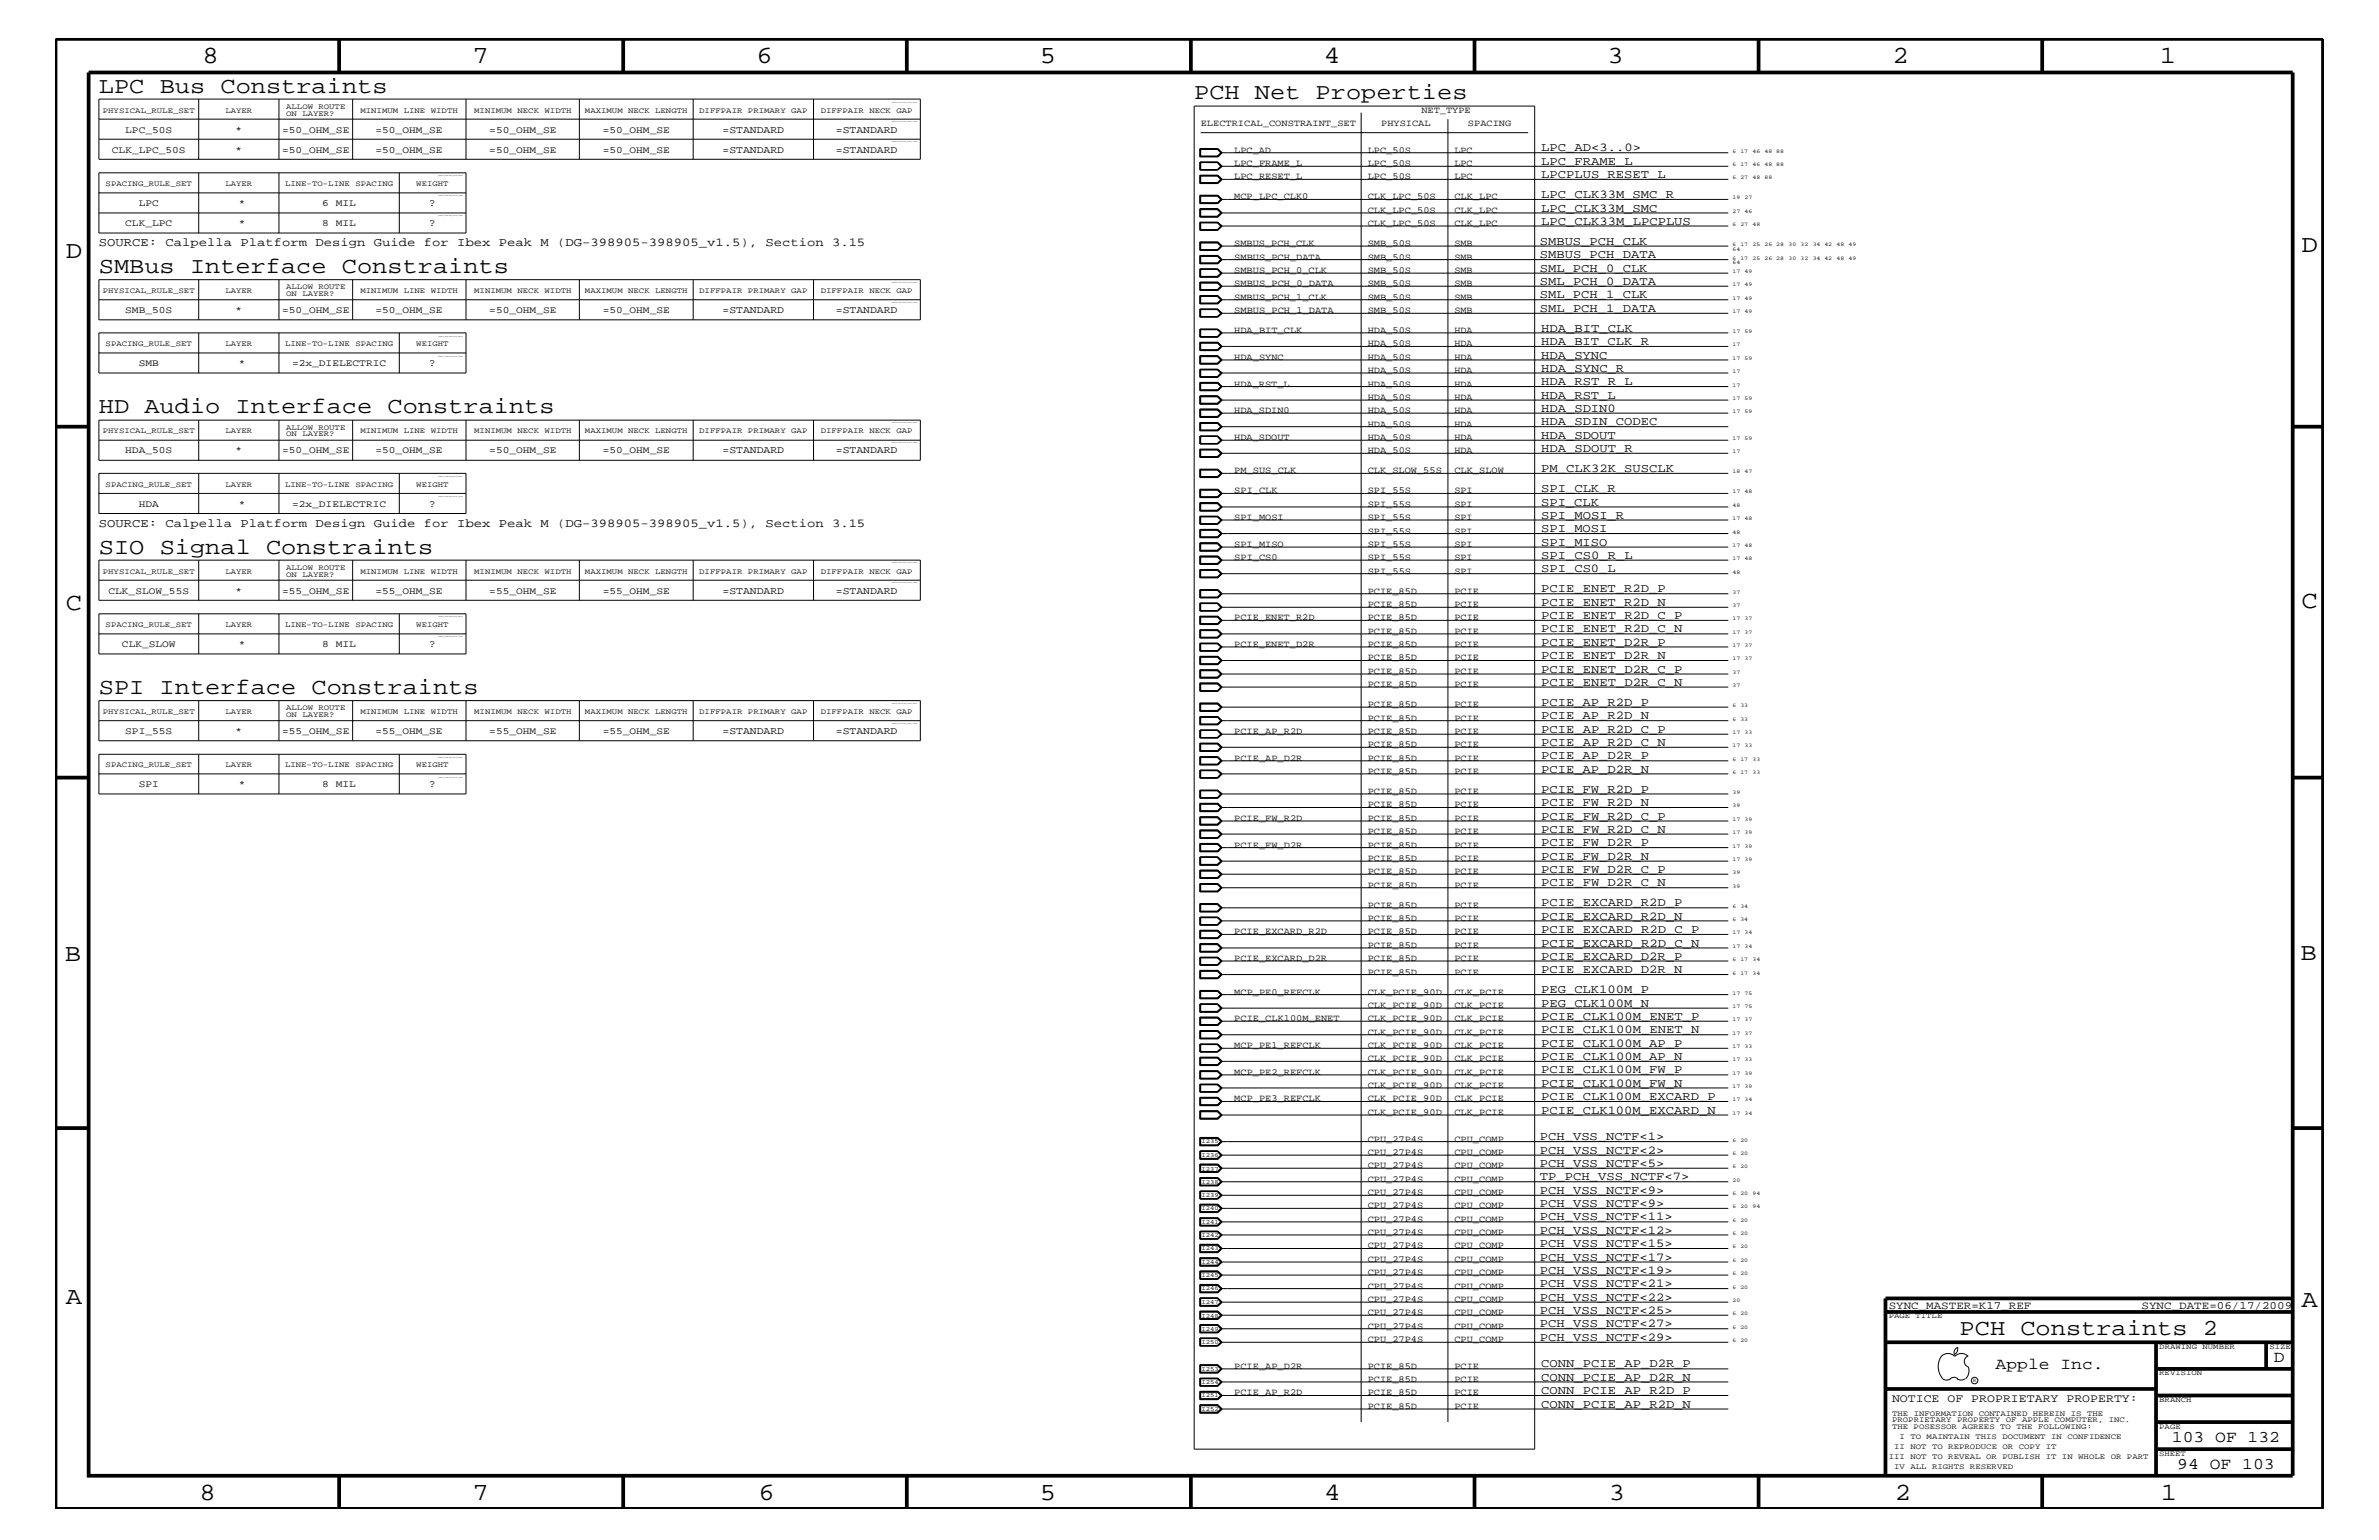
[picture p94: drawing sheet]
<svg xmlns="http://www.w3.org/2000/svg" width="432mm" height="279mm" viewBox="0 0 432 279" stroke-linecap="round" stroke-linejoin="round" font-family="sans-serif">
<defs><g id="words">
<g font-size="4.5">
<text x="36.7" y="11.5">8</text>
<text x="85.8" y="11.5">7</text>
<text x="137.3" y="11.5">6</text>
<text x="188.7" y="11.5">5</text>
<text x="240.3" y="11.5">4</text>
<text x="291.8" y="11.5">3</text>
<text x="343.5" y="11.5">2</text>
<text x="392" y="11.5">1</text>
<text x="11.9" y="46.8">D</text>
<text x="417.7" y="45.7">D</text>
<text x="11.9" y="110.6">C</text>
<text x="417.7" y="110.3">C</text>
<text x="11.8" y="174.3">B</text>
<text x="417.6" y="174.2">B</text>
<text x="11.9" y="236.7">A</text>
<text x="417.7" y="237.1">A</text>
<text x="36.2" y="272.1">8</text>
<text x="85.8" y="272.1">7</text>
<text x="137.7" y="272.1">6</text>
<text x="188.7" y="272.1">5</text>
<text x="240.4" y="272.1">4</text>
<text x="292" y="272.1">3</text>
<text x="343.9" y="272.1">2</text>
<text x="392.2" y="272.1">1</text>
</g>
<g font-size="4.1">
<text x="17.9" y="16.8">LPC Bus Constraints</text>
<text x="216.7" y="18">PCH Net Properties</text>
<text x="17.9" y="49.6">SMBus Interface Constraints</text>
<text x="17.9" y="75">HD Audio Interface Constraints</text>
<text x="17.9" y="100.4">SIO Signal Constraints</text>
<text x="17.9" y="125.9">SPI Interface Constraints</text>
<text x="355.7" y="242.3">PCH Constraints 2</text>
</g>
<g font-size="3">
<text x="362.2" y="248.4">Apple Inc.</text>
<text x="412.7" y="247.1">D</text>
<text x="394.2" y="261.6">103 OF 132</text>
<text x="395.2" y="266.6">94 OF 103</text>
</g>
<g font-size="2.2">
<text x="279.7" y="29.9">LPC_FRAME_L</text>
<text x="279.7" y="27.5">LPC_AD&lt;3..0&gt;</text>
<text x="279.7" y="35.9">LPC_CLK33M_SMC_R</text>
<text x="279.7" y="32.3">LPCPLUS_RESET_L</text>
<text x="279.7" y="38.4">LPC_CLK33M_SMC</text>
<text x="279.7" y="40.8">LPC_CLK33M_LPCPLUS</text>
<text x="17.9" y="44.6">SOURCE: Calpella Platform Design Guide for Ibex Peak M (DG-398905-398905_v1.5), Section 3.15</text>
<text x="279.5" y="46.8">SMBUS_PCH_DATA</text>
<text x="279.5" y="44.4">SMBUS_PCH_CLK</text>
<text x="279.5" y="49.3">SML_PCH_0_CLK</text>
<text x="279.5" y="51.7">SML_PCH_0_DATA</text>
<text x="279.5" y="54.1">SML_PCH_1_CLK</text>
<text x="279.5" y="56.6">SML_PCH_1_DATA</text>
<text x="279.7" y="60.2">HDA_BIT_CLK</text>
<text x="279.7" y="62.6">HDA_BIT_CLK_R</text>
<text x="279.7" y="65.1">HDA_SYNC</text>
<text x="279.7" y="67.5">HDA_SYNC_R</text>
<text x="279.7" y="69.9">HDA_RST_R_L</text>
<text x="279.7" y="72.3">HDA_RST_L</text>
<text x="279.7" y="74.7">HDA_SDIN0</text>
<text x="279.7" y="77.2">HDA_SDIN_CODEC</text>
<text x="279.7" y="79.6">HDA_SDOUT</text>
<text x="279.7" y="82">HDA_SDOUT_R</text>
<text x="279.7" y="85.6">PM_CLK32K_SUSCLK</text>
<text x="279.7" y="89.3">SPI_CLK_R</text>
<text x="17.9" y="95.6">SOURCE: Calpella Platform Design Guide for Ibex Peak M (DG-398905-398905_v1.5), Section 3.15</text>
<text x="279.7" y="91.7">SPI_CLK</text>
<text x="279.7" y="94.2">SPI_MOSI_R</text>
<text x="279.7" y="101.4">SPI_CS0_R_L</text>
<text x="279.7" y="99">SPI_MISO</text>
<text x="279.7" y="96.5">SPI_MOSI</text>
<text x="279.7" y="107.5">PCIE_ENET_R2D_P</text>
<text x="279.7" y="103.8">SPI_CS0_L</text>
<text x="279.7" y="109.9">PCIE_ENET_R2D_N</text>
<text x="279.7" y="112.3">PCIE_ENET_R2D_C_P</text>
<text x="279.7" y="114.8">PCIE_ENET_R2D_C_N</text>
<text x="279.7" y="117.2">PCIE_ENET_D2R_P</text>
<text x="279.7" y="119.6">PCIE_ENET_D2R_N</text>
<text x="279.7" y="124.4">PCIE_ENET_D2R_C_N</text>
<text x="279.7" y="122">PCIE_ENET_D2R_C_P</text>
<text x="279.7" y="128">PCIE_AP_R2D_P</text>
<text x="279.7" y="130.5">PCIE_AP_R2D_N</text>
<text x="279.7" y="135.3">PCIE_AP_R2D_C_N</text>
<text x="279.7" y="137.8">PCIE_AP_D2R_P</text>
<text x="279.7" y="133">PCIE_AP_R2D_C_P</text>
<text x="279.7" y="143.9">PCIE_FW_R2D_P</text>
<text x="279.7" y="140.2">PCIE_AP_D2R_N</text>
<text x="279.7" y="146.2">PCIE_FW_R2D_N</text>
<text x="279.7" y="148.7">PCIE_FW_R2D_C_P</text>
<text x="279.7" y="151.1">PCIE_FW_R2D_C_N</text>
<text x="279.7" y="153.5">PCIE_FW_D2R_P</text>
<text x="279.7" y="156">PCIE_FW_D2R_N</text>
<text x="279.7" y="160.8">PCIE_FW_D2R_C_N</text>
<text x="279.7" y="158.4">PCIE_FW_D2R_C_P</text>
<text x="279.7" y="164.5">PCIE_EXCARD_R2D_P</text>
<text x="279.7" y="166.9">PCIE_EXCARD_R2D_N</text>
<text x="279.7" y="169.3">PCIE_EXCARD_R2D_C_P</text>
<text x="279.7" y="171.7">PCIE_EXCARD_R2D_C_N</text>
<text x="279.7" y="176.6">PCIE_EXCARD_D2R_N</text>
<text x="279.7" y="174.2">PCIE_EXCARD_D2R_P</text>
<text x="279.7" y="182.7">PEG_CLK100M_N</text>
<text x="279.7" y="185">PCIE_CLK100M_ENET_P</text>
<text x="279.7" y="180.2">PEG_CLK100M_P</text>
<text x="279.7" y="187.5">PCIE_CLK100M_ENET_N</text>
<text x="279.7" y="189.9">PCIE_CLK100M_AP_P</text>
<text x="279.7" y="194.8">PCIE_CLK100M_FW_P</text>
<text x="279.7" y="197.2">PCIE_CLK100M_FW_N</text>
<text x="279.7" y="192.3">PCIE_CLK100M_AP_N</text>
<text x="279.7" y="199.6">PCIE_CLK100M_EXCARD_P</text>
<text x="279.7" y="202">PCIE_CLK100M_EXCARD_N</text>
<text x="279.5" y="209.3">PCH_VSS_NCTF&lt;2&gt;</text>
<text x="279.5" y="206.9">PCH_VSS_NCTF&lt;1&gt;</text>
<text x="279.5" y="211.7">PCH_VSS_NCTF&lt;5&gt;</text>
<text x="279.5" y="214.2">TP_PCH_VSS_NCTF&lt;7&gt;</text>
<text x="279.5" y="221.4">PCH_VSS_NCTF&lt;11&gt;</text>
<text x="279.5" y="216.6">PCH_VSS_NCTF&lt;9&gt;</text>
<text x="279.5" y="219">PCH_VSS_NCTF&lt;9&gt;</text>
<text x="279.5" y="223.9">PCH_VSS_NCTF&lt;12&gt;</text>
<text x="279.5" y="226.3">PCH_VSS_NCTF&lt;15&gt;</text>
<text x="279.5" y="228.7">PCH_VSS_NCTF&lt;17&gt;</text>
<text x="279.5" y="233.5">PCH_VSS_NCTF&lt;21&gt;</text>
<text x="279.5" y="231.1">PCH_VSS_NCTF&lt;19&gt;</text>
<text x="279.5" y="238.4">PCH_VSS_NCTF&lt;25&gt;</text>
<text x="279.5" y="236">PCH_VSS_NCTF&lt;22&gt;</text>
<text x="279.5" y="243.3">PCH_VSS_NCTF&lt;29&gt;</text>
<text x="279.5" y="240.8">PCH_VSS_NCTF&lt;27&gt;</text>
<text x="279.7" y="250.6">CONN_PCIE_AP_D2R_N</text>
<text x="279.7" y="248.1">CONN_PCIE_AP_D2R_P</text>
<text x="279.7" y="255.4">CONN_PCIE_AP_R2D_N</text>
<text x="279.7" y="252.9">CONN_PCIE_AP_R2D_P</text>
</g>
<text font-size="2.1" x="343.4" y="254.4">NOTICE OF PROPRIETARY PROPERTY:</text>
<g font-size="2">
<text x="342.8" y="237.4">SYNC_MASTER=K17_REF</text>
<text x="388.7" y="237.4">SYNC_DATE=06/17/2009</text>
</g>
<g font-size="1.9">
<text x="131.1" y="24.1">=STANDARD</text>
<text x="131.1" y="27.7">=STANDARD</text>
<text x="151.7" y="24.1">=STANDARD</text>
<text x="151.7" y="27.7">=STANDARD</text>
<text x="77.9" y="37.4">?</text>
<text x="77.9" y="41">?</text>
<text x="131.1" y="56.8">=STANDARD</text>
<text x="151.7" y="56.8">=STANDARD</text>
<text x="77.9" y="66.5">?</text>
<text x="131.1" y="82.2">=STANDARD</text>
<text x="151.7" y="82.2">=STANDARD</text>
<text x="77.9" y="92">?</text>
<text x="131.1" y="107.7">=STANDARD</text>
<text x="151.7" y="107.7">=STANDARD</text>
<text x="77.9" y="117.4">?</text>
<text x="131.1" y="133.2">=STANDARD</text>
<text x="151.7" y="133.2">=STANDARD</text>
<text x="77.9" y="142.9">?</text>
</g>
<g font-size="1.8">
<text x="20.3" y="27.7">CLK_LPC_50S</text>
<text x="22.7" y="24.1">LPC_50S</text>
<text x="42.8" y="24.1">*</text>
<text x="42.8" y="27.7">*</text>
<text x="51.2" y="24.1">=50_OHM_SE</text>
<text x="51.2" y="27.7">=50_OHM_SE</text>
<text x="68.2" y="24.1">=50_OHM_SE</text>
<text x="68.2" y="27.7">=50_OHM_SE</text>
<text x="88.8" y="24.1">=50_OHM_SE</text>
<text x="88.8" y="27.7">=50_OHM_SE</text>
<text x="109.4" y="24.1">=50_OHM_SE</text>
<text x="109.4" y="27.7">=50_OHM_SE</text>
<text x="22.7" y="41">CLK_LPC</text>
<text x="25.2" y="37.4">LPC</text>
<text x="43.3" y="37.4">*</text>
<text x="43.3" y="41">*</text>
<text x="58.5" y="37.4">6 MIL</text>
<text x="58.5" y="41">8 MIL</text>
<text x="22.7" y="56.8">SMB_50S</text>
<text x="42.8" y="56.8">*</text>
<text x="51.2" y="56.8">=50_OHM_SE</text>
<text x="68.2" y="56.8">=50_OHM_SE</text>
<text x="88.8" y="56.8">=50_OHM_SE</text>
<text x="109.4" y="56.8">=50_OHM_SE</text>
<text x="25.2" y="66.5">SMB</text>
<text x="43.3" y="66.5">*</text>
<text x="53" y="66.5">=2x_DIELECTRIC</text>
<text x="22.7" y="82.2">HDA_50S</text>
<text x="42.8" y="82.2">*</text>
<text x="51.2" y="82.2">=50_OHM_SE</text>
<text x="68.2" y="82.2">=50_OHM_SE</text>
<text x="88.8" y="82.2">=50_OHM_SE</text>
<text x="109.4" y="82.2">=50_OHM_SE</text>
<text x="25.2" y="92">HDA</text>
<text x="43.3" y="92">*</text>
<text x="53" y="92">=2x_DIELECTRIC</text>
<text x="19.7" y="107.7">CLK_SLOW_55S</text>
<text x="42.8" y="107.7">*</text>
<text x="51.2" y="107.7">=55_OHM_SE</text>
<text x="68.2" y="107.7">=55_OHM_SE</text>
<text x="88.8" y="107.7">=55_OHM_SE</text>
<text x="109.4" y="107.7">=55_OHM_SE</text>
<text x="22.1" y="117.4">CLK_SLOW</text>
<text x="43.3" y="117.4">*</text>
<text x="58.5" y="117.4">8 MIL</text>
<text x="22.7" y="133.2">SPI_55S</text>
<text x="42.8" y="133.2">*</text>
<text x="51.2" y="133.2">=55_OHM_SE</text>
<text x="68.2" y="133.2">=55_OHM_SE</text>
<text x="88.8" y="133.2">=55_OHM_SE</text>
<text x="109.4" y="133.2">=55_OHM_SE</text>
<text x="25.2" y="142.9">SPI</text>
<text x="43.3" y="142.9">*</text>
<text x="58.5" y="142.9">8 MIL</text>
</g>
<g font-size="1.7">
<text x="217.9" y="22.9">ELECTRICAL_CONSTRAINT_SET</text>
<text x="250.7" y="22.9">PHYSICAL</text>
<text x="258" y="20.4">NET_TYPE</text>
<text x="266.4" y="22.9">SPACING</text>
<text x="224" y="27.7">LPC_AD</text>
<text x="248.2" y="27.7">LPC_50S</text>
<text x="264" y="27.7">LPC</text>
<text x="224" y="30.2">LPC_FRAME_L</text>
<text x="224" y="32.5">LPC_RESET_L</text>
<text x="248.2" y="30.2">LPC_50S</text>
<text x="248.2" y="32.5">LPC_50S</text>
<text x="264" y="30.2">LPC</text>
<text x="264" y="32.5">LPC</text>
<text x="224" y="36.2">MCP_LPC_CLK0</text>
<text x="248.2" y="38.6">CLK_LPC_50S</text>
<text x="248.2" y="41">CLK_LPC_50S</text>
<text x="248.2" y="36.2">CLK_LPC_50S</text>
<text x="264" y="38.6">CLK_LPC</text>
<text x="264" y="41">CLK_LPC</text>
<text x="264" y="36.2">CLK_LPC</text>
<text x="224" y="47.1">SMBUS_PCH_DATA</text>
<text x="224" y="44.6">SMBUS_PCH_CLK</text>
<text x="248.2" y="47.1">SMB_50S</text>
<text x="248.2" y="44.6">SMB_50S</text>
<text x="264" y="47.1">SMB</text>
<text x="264" y="44.6">SMB</text>
<text x="224" y="49.6">SMBUS_PCH_0_CLK</text>
<text x="224" y="51.9">SMBUS_PCH_0_DATA</text>
<text x="248.2" y="49.6">SMB_50S</text>
<text x="248.2" y="51.9">SMB_50S</text>
<text x="264" y="49.6">SMB</text>
<text x="264" y="51.9">SMB</text>
<text x="224" y="54.4">SMBUS_PCH_1_CLK</text>
<text x="224" y="56.8">SMBUS_PCH_1_DATA</text>
<text x="248.2" y="54.4">SMB_50S</text>
<text x="248.2" y="56.8">SMB_50S</text>
<text x="264" y="54.4">SMB</text>
<text x="264" y="56.8">SMB</text>
<text x="224" y="60.4">HDA_BIT_CLK</text>
<text x="224" y="65.3">HDA_SYNC</text>
<text x="248.2" y="60.4">HDA_50S</text>
<text x="248.2" y="62.9">HDA_50S</text>
<text x="248.2" y="65.3">HDA_50S</text>
<text x="264" y="60.4">HDA</text>
<text x="264" y="62.9">HDA</text>
<text x="264" y="65.3">HDA</text>
<text x="224" y="70.1">HDA_RST_L</text>
<text x="248.2" y="67.7">HDA_50S</text>
<text x="248.2" y="70.1">HDA_50S</text>
<text x="264" y="67.7">HDA</text>
<text x="264" y="70.1">HDA</text>
<text x="224" y="75">HDA_SDIN0</text>
<text x="248.2" y="72.6">HDA_50S</text>
<text x="248.2" y="75">HDA_50S</text>
<text x="248.2" y="77.4">HDA_50S</text>
<text x="264" y="72.6">HDA</text>
<text x="264" y="75">HDA</text>
<text x="264" y="77.4">HDA</text>
<text x="224" y="79.9">HDA_SDOUT</text>
<text x="248.2" y="79.9">HDA_50S</text>
<text x="248.2" y="82.2">HDA_50S</text>
<text x="264" y="79.9">HDA</text>
<text x="264" y="82.2">HDA</text>
<text x="224" y="89.5">SPI_CLK</text>
<text x="224" y="85.9">PM_SUS_CLK</text>
<text x="248.2" y="89.5">SPI_55S</text>
<text x="248.2" y="85.9">CLK_SLOW_55S</text>
<text x="264" y="85.9">CLK_SLOW</text>
<text x="264" y="89.5">SPI</text>
<text x="224" y="94.3">SPI_MOSI</text>
<text x="248.2" y="92">SPI_55S</text>
<text x="248.2" y="94.3">SPI_55S</text>
<text x="264" y="92">SPI</text>
<text x="264" y="94.3">SPI</text>
<text x="224" y="101.6">SPI_CS0</text>
<text x="224" y="99.3">SPI_MISO</text>
<text x="248.2" y="101.6">SPI_55S</text>
<text x="248.2" y="99.3">SPI_55S</text>
<text x="248.2" y="96.8">SPI_55S</text>
<text x="264" y="101.6">SPI</text>
<text x="264" y="99.3">SPI</text>
<text x="264" y="96.8">SPI</text>
<text x="248.2" y="104.1">SPI_55S</text>
<text x="248.2" y="107.7">PCIE_85D</text>
<text x="264" y="107.7">PCIE</text>
<text x="264" y="104.1">SPI</text>
<text x="224" y="112.6">PCIE_ENET_R2D</text>
<text x="248.2" y="110.2">PCIE_85D</text>
<text x="248.2" y="112.6">PCIE_85D</text>
<text x="264" y="110.2">PCIE</text>
<text x="264" y="112.6">PCIE</text>
<text x="224" y="117.4">PCIE_ENET_D2R</text>
<text x="248.2" y="115">PCIE_85D</text>
<text x="248.2" y="117.4">PCIE_85D</text>
<text x="248.2" y="119.8">PCIE_85D</text>
<text x="264" y="115">PCIE</text>
<text x="264" y="117.4">PCIE</text>
<text x="264" y="119.8">PCIE</text>
<text x="248.2" y="124.7">PCIE_85D</text>
<text x="248.2" y="122.3">PCIE_85D</text>
<text x="264" y="124.7">PCIE</text>
<text x="264" y="122.3">PCIE</text>
<text x="248.2" y="128.3">PCIE_85D</text>
<text x="248.2" y="130.8">PCIE_85D</text>
<text x="264" y="128.3">PCIE</text>
<text x="264" y="130.8">PCIE</text>
<text x="224" y="133.2">PCIE_AP_R2D</text>
<text x="248.2" y="133.2">PCIE_85D</text>
<text x="248.2" y="135.6">PCIE_85D</text>
<text x="264" y="133.2">PCIE</text>
<text x="264" y="135.6">PCIE</text>
<text x="224" y="138">PCIE_AP_D2R</text>
<text x="248.2" y="140.4">PCIE_85D</text>
<text x="248.2" y="138">PCIE_85D</text>
<text x="264" y="140.4">PCIE</text>
<text x="264" y="138">PCIE</text>
<text x="224" y="149">PCIE_FW_R2D</text>
<text x="248.2" y="146.5">PCIE_85D</text>
<text x="248.2" y="144">PCIE_85D</text>
<text x="248.2" y="149">PCIE_85D</text>
<text x="264" y="146.5">PCIE</text>
<text x="264" y="144">PCIE</text>
<text x="264" y="149">PCIE</text>
<text x="224" y="153.8">PCIE_FW_D2R</text>
<text x="248.2" y="151.3">PCIE_85D</text>
<text x="248.2" y="153.8">PCIE_85D</text>
<text x="264" y="151.3">PCIE</text>
<text x="264" y="153.8">PCIE</text>
<text x="248.2" y="161.1">PCIE_85D</text>
<text x="248.2" y="156.2">PCIE_85D</text>
<text x="248.2" y="158.6">PCIE_85D</text>
<text x="264" y="161.1">PCIE</text>
<text x="264" y="156.2">PCIE</text>
<text x="264" y="158.6">PCIE</text>
<text x="248.2" y="164.7">PCIE_85D</text>
<text x="248.2" y="167.1">PCIE_85D</text>
<text x="264" y="164.7">PCIE</text>
<text x="264" y="167.1">PCIE</text>
<text x="224" y="169.5">PCIE_EXCARD_R2D</text>
<text x="248.2" y="169.5">PCIE_85D</text>
<text x="248.2" y="172">PCIE_85D</text>
<text x="264" y="169.5">PCIE</text>
<text x="264" y="172">PCIE</text>
<text x="224" y="174.4">PCIE_EXCARD_D2R</text>
<text x="248.2" y="176.8">PCIE_85D</text>
<text x="248.2" y="174.4">PCIE_85D</text>
<text x="264" y="176.8">PCIE</text>
<text x="264" y="174.4">PCIE</text>
<text x="224" y="185.3">PCIE_CLK100M_ENET</text>
<text x="224" y="180.5">MCP_PE0_REFCLK</text>
<text x="248.2" y="180.5">CLK_PCIE_90D</text>
<text x="248.2" y="182.9">CLK_PCIE_90D</text>
<text x="248.2" y="185.3">CLK_PCIE_90D</text>
<text x="264" y="182.9">CLK_PCIE</text>
<text x="264" y="185.3">CLK_PCIE</text>
<text x="264" y="180.5">CLK_PCIE</text>
<text x="224" y="190.2">MCP_PE1_REFCLK</text>
<text x="248.2" y="187.7">CLK_PCIE_90D</text>
<text x="248.2" y="190.2">CLK_PCIE_90D</text>
<text x="264" y="187.7">CLK_PCIE</text>
<text x="264" y="190.2">CLK_PCIE</text>
<text x="224" y="195">MCP_PE2_REFCLK</text>
<text x="248.2" y="195">CLK_PCIE_90D</text>
<text x="248.2" y="192.6">CLK_PCIE_90D</text>
<text x="248.2" y="197.4">CLK_PCIE_90D</text>
<text x="264" y="195">CLK_PCIE</text>
<text x="264" y="197.4">CLK_PCIE</text>
<text x="264" y="192.6">CLK_PCIE</text>
<text x="224" y="199.8">MCP_PE3_REFCLK</text>
<text x="248.2" y="199.8">CLK_PCIE_90D</text>
<text x="248.2" y="202.3">CLK_PCIE_90D</text>
<text x="264" y="202.3">CLK_PCIE</text>
<text x="264" y="199.8">CLK_PCIE</text>
<text x="248.2" y="209.6">CPU_27P4S</text>
<text x="248.2" y="207.1">CPU_27P4S</text>
<text x="264" y="209.6">CPU_COMP</text>
<text x="264" y="207.1">CPU_COMP</text>
<text x="248.2" y="211.9">CPU_27P4S</text>
<text x="248.2" y="214.4">CPU_27P4S</text>
<text x="264" y="211.9">CPU_COMP</text>
<text x="264" y="214.4">CPU_COMP</text>
<text x="248.2" y="221.7">CPU_27P4S</text>
<text x="248.2" y="216.9">CPU_27P4S</text>
<text x="248.2" y="219.2">CPU_27P4S</text>
<text x="264" y="221.7">CPU_COMP</text>
<text x="264" y="216.9">CPU_COMP</text>
<text x="264" y="219.2">CPU_COMP</text>
<text x="248.2" y="224.1">CPU_27P4S</text>
<text x="248.2" y="226.5">CPU_27P4S</text>
<text x="264" y="224.1">CPU_COMP</text>
<text x="264" y="226.5">CPU_COMP</text>
<text x="248.2" y="229">CPU_27P4S</text>
<text x="248.2" y="233.8">CPU_27P4S</text>
<text x="248.2" y="231.3">CPU_27P4S</text>
<text x="264" y="229">CPU_COMP</text>
<text x="264" y="233.8">CPU_COMP</text>
<text x="264" y="231.3">CPU_COMP</text>
<text x="248.2" y="238.6">CPU_27P4S</text>
<text x="248.2" y="236.2">CPU_27P4S</text>
<text x="264" y="238.6">CPU_COMP</text>
<text x="264" y="236.2">CPU_COMP</text>
<text x="248.2" y="243.5">CPU_27P4S</text>
<text x="248.2" y="241.1">CPU_27P4S</text>
<text x="264" y="243.5">CPU_COMP</text>
<text x="264" y="241.1">CPU_COMP</text>
<text x="224" y="248.4">PCIE_AP_D2R</text>
<text x="248.2" y="250.7">PCIE_85D</text>
<text x="248.2" y="248.4">PCIE_85D</text>
<text x="264" y="250.7">PCIE</text>
<text x="264" y="248.4">PCIE</text>
<text x="224" y="253.2">PCIE_AP_R2D</text>
<text x="248.2" y="255.6">PCIE_85D</text>
<text x="248.2" y="253.2">PCIE_85D</text>
<text x="264" y="255.6">PCIE</text>
<text x="264" y="253.2">PCIE</text>
</g>
<g font-size="1.4">
<text x="18.7" y="20.4">PHYSICAL_RULE_SET</text>
<text x="40.9" y="20.4">LAYER</text>
<text x="51.9" y="19.8">ALLOW ROUTE</text>
<text x="51.9" y="21">ON LAYER?</text>
<text x="65.4" y="20.4">MINIMUM LINE WIDTH</text>
<text x="86.1" y="20.4">MINIMUM NECK WIDTH</text>
<text x="106.2" y="20.4">MAXIMUM NECK LENGTH</text>
<text x="126.9" y="20.4">DIFFPAIR PRIMARY GAP</text>
<text x="149" y="20.4">DIFFPAIR NECK GAP</text>
<text x="19.2" y="33.7">SPACING_RULE_SET</text>
<text x="40.9" y="33.7">LAYER</text>
<text x="51.7" y="33.7">LINE-TO-LINE SPACING</text>
<text x="75.6" y="33.7">WEIGHT</text>
<text x="18.7" y="53.2">PHYSICAL_RULE_SET</text>
<text x="40.9" y="53.2">LAYER</text>
<text x="51.9" y="52.5">ALLOW ROUTE</text>
<text x="51.9" y="53.8">ON LAYER?</text>
<text x="65.4" y="53.2">MINIMUM LINE WIDTH</text>
<text x="86.1" y="53.2">MINIMUM NECK WIDTH</text>
<text x="106.2" y="53.2">MAXIMUM NECK LENGTH</text>
<text x="126.9" y="53.2">DIFFPAIR PRIMARY GAP</text>
<text x="149" y="53.2">DIFFPAIR NECK GAP</text>
<text x="19.2" y="62.9">SPACING_RULE_SET</text>
<text x="40.9" y="62.9">LAYER</text>
<text x="51.7" y="62.9">LINE-TO-LINE SPACING</text>
<text x="75.6" y="62.9">WEIGHT</text>
<text x="18.7" y="78.6">PHYSICAL_RULE_SET</text>
<text x="40.9" y="78.6">LAYER</text>
<text x="51.9" y="78">ALLOW ROUTE</text>
<text x="51.9" y="79.2">ON LAYER?</text>
<text x="65.4" y="78.6">MINIMUM LINE WIDTH</text>
<text x="86.1" y="78.6">MINIMUM NECK WIDTH</text>
<text x="106.2" y="78.6">MAXIMUM NECK LENGTH</text>
<text x="126.9" y="78.6">DIFFPAIR PRIMARY GAP</text>
<text x="149" y="78.6">DIFFPAIR NECK GAP</text>
<text x="19.2" y="88.3">SPACING_RULE_SET</text>
<text x="40.9" y="88.3">LAYER</text>
<text x="51.7" y="88.3">LINE-TO-LINE SPACING</text>
<text x="75.6" y="88.3">WEIGHT</text>
<text x="18.7" y="104.1">PHYSICAL_RULE_SET</text>
<text x="40.9" y="104.1">LAYER</text>
<text x="51.9" y="103.5">ALLOW ROUTE</text>
<text x="51.9" y="104.7">ON LAYER?</text>
<text x="65.4" y="104.1">MINIMUM LINE WIDTH</text>
<text x="86.1" y="104.1">MINIMUM NECK WIDTH</text>
<text x="106.2" y="104.1">MAXIMUM NECK LENGTH</text>
<text x="126.9" y="104.1">DIFFPAIR PRIMARY GAP</text>
<text x="149" y="104.1">DIFFPAIR NECK GAP</text>
<text x="19.2" y="113.7">SPACING_RULE_SET</text>
<text x="40.9" y="113.7">LAYER</text>
<text x="51.7" y="113.7">LINE-TO-LINE SPACING</text>
<text x="75.6" y="113.7">WEIGHT</text>
<text x="18.7" y="129.6">PHYSICAL_RULE_SET</text>
<text x="40.9" y="129.6">LAYER</text>
<text x="51.9" y="128.9">ALLOW ROUTE</text>
<text x="51.9" y="130.2">ON LAYER?</text>
<text x="65.4" y="129.6">MINIMUM LINE WIDTH</text>
<text x="86.1" y="129.6">MINIMUM NECK WIDTH</text>
<text x="106.2" y="129.6">MAXIMUM NECK LENGTH</text>
<text x="126.9" y="129.6">DIFFPAIR PRIMARY GAP</text>
<text x="149" y="129.6">DIFFPAIR NECK GAP</text>
<text x="19.2" y="139.2">SPACING_RULE_SET</text>
<text x="40.9" y="139.2">LAYER</text>
<text x="51.7" y="139.2">LINE-TO-LINE SPACING</text>
<text x="75.6" y="139.2">WEIGHT</text>
<text x="342.8" y="239.2">PAGE TITLE</text>
<text x="391.9" y="244.7">DRAWING NUMBER</text>
<text x="411.9" y="244.7">SIZE</text>
<text x="391.9" y="249.5">REVISION</text>
<text x="343.4" y="256.8">THE INFORMATION CONTAINED HEREIN IS THE</text>
<text x="391.9" y="254.4">BRANCH</text>
<text x="343.4" y="259.3">THE POSESSOR AGREES TO THE FOLLOWING:</text>
<text x="343.4" y="258">PROPRIETARY PROPERTY OF APPLE COMPUTER, INC.</text>
<text x="343.8" y="262.9">II NOT TO REPRODUCE OR COPY IT</text>
<text x="344.8" y="261.1">I TO MAINTAIN THIS DOCUMENT IN CONFIDENCE</text>
<text x="391.9" y="259.3">PAGE</text>
<text x="342.8" y="264.7">III NOT TO REVEAL OR PUBLISH IT IN WHOLE OR PART</text>
<text x="343.8" y="266.6">IV ALL RIGHTS RESERVED</text>
<text x="391.9" y="264.1">SHEET</text>
</g>
<g font-size="1.2">
<text x="218.1" y="207.5">I235</text>
<text x="218.1" y="209.9">I236</text>
<text x="218.1" y="212.4">I237</text>
<text x="218.1" y="214.7">I238</text>
<text x="218.1" y="217.2">I239</text>
<text x="218.1" y="219.6">I240</text>
<text x="218.1" y="222">I241</text>
<text x="218.1" y="224.5">I242</text>
<text x="218.1" y="226.9">I243</text>
<text x="218.1" y="229.3">I244</text>
<text x="218.1" y="231.8">I245</text>
<text x="218.1" y="234.1">I246</text>
<text x="218.1" y="236.6">I247</text>
<text x="218.1" y="239">I248</text>
<text x="218.1" y="241.4">I249</text>
<text x="218.1" y="243.9">I250</text>
<text x="218.1" y="248.7">I253</text>
<text x="218.1" y="251.1">I254</text>
<text x="218.1" y="253.5">I251</text>
<text x="218.1" y="256">I252</text>
</g>
<g font-size="1">
<text x="314.5" y="27.7">6</text>
<text x="315.9" y="27.7">17</text>
<text x="318.1" y="27.7">46</text>
<text x="320.3" y="27.7">48 88</text>
<text x="314.5" y="30.2">6</text>
<text x="314.5" y="32.5">6</text>
<text x="315.9" y="30.2">17</text>
<text x="315.9" y="32.5">27</text>
<text x="318.1" y="30.2">46</text>
<text x="318.1" y="32.5">48</text>
<text x="320.3" y="30.2">48 88</text>
<text x="320.3" y="32.5">88</text>
<text x="314.5" y="41">6</text>
<text x="314.5" y="38.6">27</text>
<text x="314.5" y="36.2">19</text>
<text x="315.9" y="41">27</text>
<text x="316.7" y="38.6">46</text>
<text x="316.7" y="36.2">27</text>
<text x="318.1" y="41">48</text>
<text x="314.5" y="47.1">6</text>
<text x="314.5" y="44.6">6</text>
<text x="314.5" y="47.9">64</text>
<text x="314.5" y="45.6">64</text>
<text x="315.9" y="47.1">17</text>
<text x="315.9" y="44.6">17</text>
<text x="318.1" y="47.1">25</text>
<text x="318.1" y="44.6">25</text>
<text x="320.3" y="47.1">26 28</text>
<text x="320.3" y="44.6">26 28</text>
<text x="324.6" y="47.1">30</text>
<text x="324.6" y="44.6">30</text>
<text x="326.8" y="47.1">32</text>
<text x="326.8" y="44.6">32</text>
<text x="329" y="47.1">34 42</text>
<text x="329" y="44.6">34 42</text>
<text x="333.3" y="47.1">48</text>
<text x="333.3" y="44.6">48</text>
<text x="335.5" y="47.1">49</text>
<text x="335.5" y="44.6">49</text>
<text x="314.5" y="49.6">17</text>
<text x="314.5" y="51.9">17</text>
<text x="316.7" y="49.6">49</text>
<text x="316.7" y="51.9">49</text>
<text x="314.5" y="54.4">17</text>
<text x="314.5" y="56.8">17</text>
<text x="316.7" y="54.4">49</text>
<text x="316.7" y="56.8">49</text>
<text x="314.5" y="60.4">17</text>
<text x="314.5" y="62.9">17</text>
<text x="314.5" y="65.3">17</text>
<text x="316.7" y="60.4">59</text>
<text x="316.7" y="65.3">59</text>
<text x="314.5" y="67.7">17</text>
<text x="314.5" y="70.1">17</text>
<text x="314.5" y="72.6">17</text>
<text x="314.5" y="75">17</text>
<text x="316.7" y="72.6">59</text>
<text x="316.7" y="75">59</text>
<text x="314.5" y="79.9">17</text>
<text x="314.5" y="82.2">17</text>
<text x="316.7" y="79.9">59</text>
<text x="314.5" y="85.9">18</text>
<text x="314.5" y="89.5">17</text>
<text x="316.7" y="85.9">47</text>
<text x="316.7" y="89.5">48</text>
<text x="314.5" y="92">48</text>
<text x="314.5" y="94.3">17</text>
<text x="316.7" y="94.3">48</text>
<text x="314.5" y="101.6">17</text>
<text x="314.5" y="99.3">17</text>
<text x="314.5" y="96.8">48</text>
<text x="316.7" y="101.6">48</text>
<text x="316.7" y="99.3">48</text>
<text x="314.5" y="107.7">37</text>
<text x="314.5" y="104.1">48</text>
<text x="314.5" y="110.2">37</text>
<text x="314.5" y="112.6">17</text>
<text x="316.7" y="112.6">37</text>
<text x="314.5" y="115">17</text>
<text x="314.5" y="117.4">17</text>
<text x="314.5" y="119.8">17</text>
<text x="316.7" y="115">37</text>
<text x="316.7" y="117.4">37</text>
<text x="316.7" y="119.8">37</text>
<text x="314.5" y="124.7">37</text>
<text x="314.5" y="122.3">37</text>
<text x="314.5" y="128.3">6</text>
<text x="314.5" y="130.8">6</text>
<text x="315.9" y="128.3">33</text>
<text x="315.9" y="130.8">33</text>
<text x="314.5" y="135.6">17</text>
<text x="314.5" y="133.2">17</text>
<text x="316.7" y="135.6">33</text>
<text x="316.7" y="133.2">33</text>
<text x="314.5" y="140.4">6</text>
<text x="314.5" y="138">6</text>
<text x="315.9" y="140.4">17</text>
<text x="315.9" y="138">17</text>
<text x="318.1" y="140.4">33</text>
<text x="318.1" y="138">33</text>
<text x="314.5" y="146.5">39</text>
<text x="314.5" y="144">39</text>
<text x="314.5" y="149">17</text>
<text x="316.7" y="149">39</text>
<text x="314.5" y="151.3">17</text>
<text x="314.5" y="153.8">17</text>
<text x="316.7" y="151.3">39</text>
<text x="316.7" y="153.8">39</text>
<text x="314.5" y="161.1">39</text>
<text x="314.5" y="156.2">17</text>
<text x="314.5" y="158.6">39</text>
<text x="316.7" y="156.2">39</text>
<text x="314.5" y="164.7">6</text>
<text x="314.5" y="167.1">6</text>
<text x="315.9" y="164.7">34</text>
<text x="315.9" y="167.1">34</text>
<text x="314.5" y="169.5">17</text>
<text x="314.5" y="172">17</text>
<text x="316.7" y="169.5">34</text>
<text x="316.7" y="172">34</text>
<text x="314.5" y="176.8">6</text>
<text x="314.5" y="174.4">6</text>
<text x="315.9" y="176.8">17</text>
<text x="315.9" y="174.4">17</text>
<text x="318.1" y="176.8">34</text>
<text x="318.1" y="174.4">34</text>
<text x="314.5" y="182.9">17</text>
<text x="314.5" y="185.3">17</text>
<text x="314.5" y="180.5">17</text>
<text x="316.7" y="182.9">75</text>
<text x="316.7" y="185.3">37</text>
<text x="316.7" y="180.5">75</text>
<text x="314.5" y="187.7">17</text>
<text x="314.5" y="190.2">17</text>
<text x="316.7" y="187.7">37</text>
<text x="316.7" y="190.2">33</text>
<text x="314.5" y="195">17</text>
<text x="314.5" y="197.4">17</text>
<text x="314.5" y="192.6">17</text>
<text x="316.7" y="195">39</text>
<text x="316.7" y="197.4">39</text>
<text x="316.7" y="192.6">33</text>
<text x="314.5" y="199.8">17</text>
<text x="314.5" y="202.3">17</text>
<text x="316.7" y="199.8">34</text>
<text x="316.7" y="202.3">34</text>
<text x="314.5" y="209.6">6</text>
<text x="314.5" y="207.1">6</text>
<text x="315.9" y="209.6">20</text>
<text x="315.9" y="207.1">20</text>
<text x="314.5" y="211.9">6</text>
<text x="314.5" y="214.4">20</text>
<text x="315.9" y="211.9">20</text>
<text x="314.5" y="221.7">6</text>
<text x="314.5" y="216.9">6</text>
<text x="314.5" y="219.2">6</text>
<text x="315.9" y="221.7">20</text>
<text x="315.9" y="216.9">20</text>
<text x="315.9" y="219.2">20</text>
<text x="318.1" y="216.9">94</text>
<text x="318.1" y="219.2">94</text>
<text x="314.5" y="224.1">6</text>
<text x="314.5" y="226.5">6</text>
<text x="315.9" y="224.1">20</text>
<text x="315.9" y="226.5">20</text>
<text x="314.5" y="229">6</text>
<text x="314.5" y="233.8">6</text>
<text x="314.5" y="231.3">6</text>
<text x="315.9" y="229">20</text>
<text x="315.9" y="233.8">20</text>
<text x="315.9" y="231.3">20</text>
<text x="314.5" y="238.6">6</text>
<text x="314.5" y="236.2">20</text>
<text x="315.9" y="238.6">20</text>
<text x="314.5" y="243.5">6</text>
<text x="314.5" y="241.1">6</text>
<text x="315.9" y="243.5">20</text>
<text x="315.9" y="241.1">20</text>
<text x="358.1" y="250.7">R</text>
</g>
<g font-size=".3">
<text x="161.9" y="18.7">TABLE_PHYSICAL_RULE_HEAD</text>
<text x="161.9" y="22.2">TABLE_PHYSICAL_RULE_ITEM</text>
<text x="161.9" y="25.9">TABLE_PHYSICAL_RULE_ITEM</text>
<text x="79.6" y="31.9">TABLE_SPACING_RULE_HEAD</text>
<text x="79.6" y="35.6">TABLE_SPACING_RULE_ITEM</text>
<text x="79.6" y="39.2">TABLE_SPACING_RULE_ITEM</text>
<text x="161.9" y="51.3">TABLE_PHYSICAL_RULE_HEAD</text>
<text x="161.9" y="55">TABLE_PHYSICAL_RULE_ITEM</text>
<text x="79.6" y="61.1">TABLE_SPACING_RULE_HEAD</text>
<text x="79.6" y="64.7">TABLE_SPACING_RULE_ITEM</text>
<text x="161.9" y="76.8">TABLE_PHYSICAL_RULE_HEAD</text>
<text x="161.9" y="80.5">TABLE_PHYSICAL_RULE_ITEM</text>
<text x="79.6" y="86.5">TABLE_SPACING_RULE_HEAD</text>
<text x="79.6" y="90.1">TABLE_SPACING_RULE_ITEM</text>
<text x="161.9" y="105.9">TABLE_PHYSICAL_RULE_ITEM</text>
<text x="161.9" y="102.2">TABLE_PHYSICAL_RULE_HEAD</text>
<text x="79.6" y="112">TABLE_SPACING_RULE_HEAD</text>
<text x="79.6" y="115.6">TABLE_SPACING_RULE_ITEM</text>
<text x="161.9" y="131.3">TABLE_PHYSICAL_RULE_ITEM</text>
<text x="161.9" y="127.7">TABLE_PHYSICAL_RULE_HEAD</text>
<text x="79.6" y="137.4">TABLE_SPACING_RULE_HEAD</text>
<text x="79.6" y="141.1">TABLE_SPACING_RULE_ITEM</text>
</g>
</g></defs>
<g fill="none" stroke="#000" stroke-width=".18">
<path d="M17.9 18h149.1v10.9h-149.1zM36.1 18v10.9M50.6 18v10.9M64 18v10.9M84.6 18v10.9M105.2 18v10.9M125.8 18v10.9M147.7 18v10.9M216.7 19.2h61.9v243.7h-61.9zM17.9 35v7.3h66.7v-10.9h-66.7v3.6h66.7M17.9 38.6h66.7M17.9 21.6h149.1"/>
<path d="M17.9 25.3h149.1M36.1 31.4v10.9M50.6 31.4v10.9M72.5 31.4v10.9M217.8 27h3.3l.7 .7-.7 .8h-3.3zM217.8 29.4h3.3l.7 .8-.7 .6h-3.3zM217.8 31.8h3.3l.7 .7-.7 .8h-3.3zM217.8 35.4h3.3l.7 .8-.7 .7h-3.3zM217.8 37.9h3.3l.7 .7-.7 .8h-3.3zM217.8 29.4v1.4M217.8 37.9v1.4h3.2M217.8 38h3.2l.7 .6-.7 .7"/>
<path d="M217.8 30.8h3.2M217.8 29.5h3.2M217.9 27.1h3.1l.6 .6-.6 .6h-3.1zM217.9 29.5v1.3M217.9 31.9h3.1l.6 .6-.6 .6h-3.1zM217.9 35.6h3.1l.6 .6-.6 .6h-3.1zM217.9 38h3.1l.6 .6-.6 .6h-3.1zM217.9 24.1h59.5M221 27h-3.2v1.4h3.2M221 31.9h-3.2v1.3h3.2M221 35.5h-3.2v1.4h3.2M221 37.9l.7 .7-.7 .7"/>
<path d="M221 35.5l.7 .7-.7 .7M221 29.5l.7 .7-.7 .6M221 29.4l.7 .8-.7 .6M221 29.5l.6 .7M221 31.9l.7 .6-.7 .7M221 27l.7 .7-.7 .7M221.6 38.6h92.1M221.6 36.2h92.1M221.6 30.2l-.6 .6M221.6 30.2h92.1M221.6 32.5h92.1M221.6 27.7h92.1"/>
<path d="M247.1 20.4v237.6M262.8 21.6v236.4M17.9 54.4h149.1M17.9 50.7h149.1v7.3h-149.1zM36.1 50.7v7.3M50.6 50.7v7.3M64 50.7v7.3M84.6 50.7v7.3M105.2 50.7v7.3M125.8 50.7v7.3M147.7 50.7v7.3M217.8 59.7h3.3l.7 .7-.7 .8h-3.3z"/>
<path d="M217.8 40.3h3.3l.7 .7-.7 .8h-3.3zM217.8 43.9h3.3l.7 .7-.7 .8h-3.3zM217.8 46.3h3.3l.7 .8-.7 .8h-3.3zM217.8 48.8h3.3l.7 .8-.7 .7h-3.3zM217.8 51.2h3.3l.7 .7-.7 .8h-3.3zM217.8 53.6h3.3l.7 .8-.7 .7h-3.3zM217.8 56.1h3.3l.7 .7-.7 .7h-3.3zM217.8 40.3v1.5M217.8 45.4v-1.4h3.2l.7 .6-.7 .8M217.8 48.8v1.4h3.2l.7-.6-.7-.8M217.8 52.7v-1.4h3.2l.7 .6-.7 .8M217.8 56.1v1.4"/>
<path d="M217.8 59.7v1.5M217.8 59.8h3.2M217.8 41.7h3.2M217.8 40.4h3.2M217.8 57.4h3.2M217.8 56.2h3.2M217.8 45.3h3.2M217.8 44.1h3.2M217.8 50.2h3.2M217.8 48.9h3.2M217.8 51.3h3.2M217.9 40.4v1.3"/>
<path d="M217.9 44.1v1.2M217.9 46.5h3.1l.6 .6-.6 .6h-3.1zM217.9 48.9v1.3M217.9 51.3v1.2h3.1l.6-.6M217.9 53.8h3.1l.6 .6-.6 .6h-3.1zM217.9 56.2v1.2M217.9 59.8v1.3M221 59.8l.7 .6-.7 .7M221 59.7l.7 .7-.7 .8M221 46.4h-3.2v1.4h3.2M221 53.7h-3.2v1.4h3.2M221 59.8l.6 .6"/>
<path d="M221 40.4l.7 .6-.7 .7M221 40.3l.7 .7-.7 .8M221 40.4l.6 .6M221 56.2l.7 .6-.7 .6M221 56.1l.7 .7-.7 .7M221 56.2l.6 .6M221 53.7l.7 .7-.7 .7M221 44.1l.7 .5-.7 .7M221 44.1l.6 .5M221 46.4l.7 .7-.7 .7M221 48.9l.7 .7-.7 .6M221 48.9l.6 .7"/>
<path d="M221 51.3l.7 .6-.7 .7h-3.2M221 51.3l.6 .6M221.6 41l-.6 .7M221.6 41h92.1M221.6 56.8l-.6 .6M221.6 56.8h92.1M221.6 54.4h92.1M221.6 44.6l-.6 .7M221.6 44.6h92.1M221.6 47.1h92.1M221.6 49.6l-.6 .6M221.6 49.6h92.1"/>
<path d="M221.6 51.9h92.1M17.9 64v3.7h66.7v-7.3h-66.7v3.6h66.7M17.9 79.9h149.1M17.9 76.2h149.1v7.3h-149.1zM36.1 60.4v7.3M36.1 76.2v7.3M50.6 60.4v7.3M50.6 76.2v7.3M64 76.2v7.3M72.5 60.4v7.3M84.6 76.2v7.3M105.2 76.2v7.3"/>
<path d="M125.8 76.2v7.3M147.7 76.2v7.3M217.8 62.1h3.3l.7 .8-.7 .7h-3.3zM217.8 64.5h3.3l.7 .8-.7 .8h-3.3zM217.8 67h3.3l.7 .7-.7 .7h-3.3zM217.8 69.4h3.3l.7 .7-.7 .8h-3.3zM217.8 71.8h3.3l.7 .8-.7 .7h-3.3zM217.8 74.2h3.3l.7 .8-.7 .7h-3.3zM217.8 76.7h3.3l.7 .7-.7 .8h-3.3zM217.8 79.1h3.3l.7 .8-.7 .6h-3.3zM217.8 61.1h3.2M217.8 64.5v1.5h3.2"/>
<path d="M217.8 67v1.4M217.8 71.8v1.5h3.2l.7-.7-.7-.8M217.8 75.7v-1.4h3.2l.7 .7-.7 .7M217.8 79.1v1.4M217.8 64.6h3.2l.7 .7-.7 .7M217.8 68.4h3.2M217.8 67.1h3.2M217.8 73.2h3.2M217.8 71.9h3.2l.7 .7-.7 .6M217.8 79.2h3.2M217.8 74.4h3.2M217.9 62.3h3.1l.6 .6-.6 .5h-3.1z"/>
<path d="M217.9 64.7h3.1l.6 .6-.6 .6h-3.1zM217.9 67.1v1.3M217.9 69.5h3.1l.6 .6-.6 .6h-3.1zM217.9 74.4v1.2h3.1l.6-.6M217.9 76.8h3.1l.6 .6-.6 .6h-3.1zM217.9 79.2v1.3M221 62.2h-3.2v1.3h3.2M221 69.5h-3.2v1.3h3.2M221 76.7h-3.2v1.4h3.2M221 69.5l.7 .6-.7 .7M221 64.5l.7 .8-.7 .7M221 62.2l.7 .7-.7 .6"/>
<path d="M221 67.1l.7 .6-.7 .7M221 67l.7 .7-.7 .7M221 67.1l.6 .6M221 76.7l.7 .7-.7 .7M221 79.2l.7 .7-.7 .6M221 79.1l.7 .8-.7 .6M221 79.2l.6 .7M221 74.4l.7 .6-.7 .6h-3.2M221 74.4l.6 .6M221.6 60.4l-.6 .7M221.6 72.6l-.6-.6h-3.1v1.2M221.6 60.4h92.1"/>
<path d="M221.6 70.1h92.1M221.6 65.3h92.1M221.6 62.9h92.1M221.6 67.7l-.6 .7M221.6 67.7h92.1M221.6 77.4h92.1M221.6 72.6l-.6 .6M221.6 72.6h92.1M221.6 79.9l-.6 .6M221.6 79.9h92.1M221.6 75h92.1M17.9 89.5v3.7h66.7v-7.3h-66.7v3.6h66.7"/>
<path d="M36.1 85.9v7.3M50.6 85.9v7.3M72.5 85.9v7.3M217.8 81.5h3.3l.7 .7-.7 .8h-3.3zM217.8 85.1h3.3l.7 .8-.7 .7h-3.3zM217.8 88.8h3.3l.7 .7-.7 .8h-3.3zM217.8 91.2h3.3l.7 .8-.7 .7h-3.3zM217.8 93.7h3.3l.7 .6-.7 .8h-3.3zM217.8 96h3.3l.7 .8-.7 .8h-3.3zM217.8 98.5h3.3l.7 .8-.7 .7h-3.3zM217.8 91.2v1.5h3.2M217.8 93.7v1.4"/>
<path d="M217.8 98.5v1.4h3.2l.7-.6-.7-.8M217.8 80.5h3.2M217.8 91.3h3.2l.7 .7-.7 .7M217.8 95h3.2M217.8 93.8h3.2M217.8 99.9h3.2M217.8 98.6h3.2l.7 .7-.7 .6M217.9 81.6h3.1l.6 .6-.6 .6h-3.1zM217.9 85.3h3.1l.6 .6-.6 .6h-3.1zM217.9 88.9h3.1l.6 .6-.6 .6h-3.1zM217.9 91.4h3.1l.6 .6-.6 .6h-3.1zM217.9 93.8v1.2"/>
<path d="M217.9 96.2h3.1l.6 .6-.6 .6h-3.1zM221 81.6h-3.2v1.4M221 85.2h-3.2v1.4h3.2M221 88.8h-3.2v1.4h3.2M221 96.1h-3.2v1.4h3.2M221 85.2l.7 .7-.7 .7M221 88.8l.7 .7-.7 .7M221 91.2l.7 .8-.7 .7M221 93.8l.7 .5-.7 .7M221 93.7l.7 .6-.7 .8M221 93.8l.6 .5M221 96.1l.7 .7-.7 .7"/>
<path d="M221 81.6l.7 .6-.7 .7h-3.2M221 81.6l.7 .6-.7 .8M221.6 99.3l-.6-.6h-3.1v1.2M221.6 85.9h92.1M221.6 89.5h92.1M221.6 92h92.1M221.6 94.3l-.6 .7M221.6 94.3h92.1M221.6 96.8h92.1M221.6 99.3l-.6 .6M221.6 99.3h92.1M221.6 82.2h92.1"/>
<path d="M17.9 115v3.6h66.7v-7.2h-66.7v3.6h66.7M17.9 101.6h149.1v7.3h-149.1zM17.9 105.3h149.1M36.1 101.6v7.3M36.1 111.4v7.2M50.6 101.6v7.3M50.6 111.4v7.2M64 101.6v7.3M72.5 111.4v7.2M84.6 101.6v7.3M105.2 101.6v7.3M125.8 101.6v7.3"/>
<path d="M147.7 101.6v7.3M217.8 100.9h3.3l.7 .7-.7 .8h-3.3zM217.8 103.3h3.3l.7 .8-.7 .7h-3.3zM217.8 107h3.3l.7 .7-.7 .8h-3.3zM217.8 109.4h3.3l.7 .8-.7 .7h-3.3zM217.8 111.8h3.3l.7 .8-.7 .7h-3.3zM217.8 114.2h3.3l.7 .8-.7 .8h-3.3zM217.8 116.7h3.3l.7 .7-.7 .7h-3.3zM217.8 119.1h3.3l.7 .7-.7 .8h-3.3zM217.8 102.4v-1.4h3.2l.7 .6-.7 .8M217.8 109.4v1.5M217.8 116.7v1.4"/>
<path d="M217.8 118.1h3.2M217.8 116.8h3.2M217.8 110.8h3.2M217.8 109.5h3.2M217.8 101h3.2M217.9 101v1.2h3.1l.6-.6M217.9 103.5h3.1l.6 .6-.6 .6h-3.1zM217.9 107.1h3.1l.6 .6-.6 .6h-3.1zM217.9 109.5v1.3M217.9 112h3.1l.6 .6-.6 .5h-3.1zM217.9 114.4h3.1l.6 .6-.6 .6h-3.1zM217.9 116.8v1.3"/>
<path d="M217.9 119.2h3.1l.6 .6-.6 .6h-3.1zM221 103.4h-3.2v1.4h3.2M221 107h-3.2v1.4h3.2M221 111.9h-3.2v1.3h3.2M221 114.3h-3.2v1.4h3.2M221 119.2h-3.2v1.3h3.2M221 119.2l.7 .6-.7 .7M221 116.8l.7 .6-.7 .7M221 116.7l.7 .7-.7 .7M221 116.8l.6 .6M221 114.3l.7 .7-.7 .7M221 111.9l.7 .7-.7 .6"/>
<path d="M221 109.5l.7 .7-.7 .6M221 109.4l.7 .8-.7 .7M221 109.5l.6 .7M221 107l.7 .7-.7 .7M221 101l.7 .6-.7 .7h-3.2M221 101l.6 .6M221 103.4l.7 .7-.7 .7M221.6 119.8h92.1M221.6 117.4l-.6 .7M221.6 117.4h92.1M221.6 115h92.1M221.6 112.6h92.1"/>
<path d="M221.6 110.2l-.6 .6M221.6 110.2h92.1M221.6 107.7h92.1M221.6 101.6h92.1M221.6 104.1h92.1M17.9 130.8h149.1M17.9 127.1h149.1v7.3h-149.1zM36.1 127.1v7.3M36.1 136.8v7.2M50.6 127.1v7.3M50.6 136.8v7.2M64 127.1v7.3"/>
<path d="M72.5 136.8v7.2M84.6 127.1v7.3M105.2 127.1v7.3M125.8 127.1v7.3M147.7 127.1v7.3M217.8 121.5h3.3l.7 .8-.7 .7h-3.3zM217.8 123.9h3.3l.7 .8-.7 .7h-3.3zM217.8 127.5h3.3l.7 .8-.7 .8h-3.3zM217.8 130h3.3l.7 .8-.7 .7h-3.3zM217.8 132.4h3.3l.7 .8-.7 .7h-3.3zM217.8 134.8h3.3l.7 .8-.7 .7h-3.3zM217.8 137.3h3.3l.7 .7-.7 .8h-3.3z"/>
<path d="M217.8 139.7h3.3l.7 .7-.7 .8h-3.3zM217.8 121.5v1.5h3.2l.7-.7-.7-.8M217.8 125.4v-1.4h3.2l.7 .7-.7 .7M217.8 129.1v-1.5h3.2l.7 .7-.7 .8M217.8 132.4v1.5M217.8 139.7v1.5M217.8 139.8h3.2M217.8 133.8h3.2M217.8 132.5h3.2M217.8 127.7h3.2M217.8 125.3h3.2M217.8 124.1h3.2"/>
<path d="M217.8 122.9h3.2M217.8 121.6h3.2l.7 .7-.7 .6M217.9 124.1v1.2M217.9 127.7v1.2h3.1l.6-.6M217.9 130.2h3.1l.6 .6-.6 .5h-3.1zM217.9 132.5v1.3M217.9 135h3.1l.6 .6-.6 .6h-3.1zM217.9 137.4h3.1l.6 .6-.6 .6h-3.1zM217.9 139.8v1.3M221 130.1h-3.2v1.3h3.2M221 134.9h-3.2v1.4M221 137.4h-3.2v1.3h3.2"/>
<path d="M221 139.8l.7 .6-.7 .7M221 139.7l.7 .7-.7 .8M221 139.8l.6 .6M221 137.4l.7 .6-.7 .7M221 134.9l.7 .7-.7 .7h-3.2M221 134.9l.7 .7-.7 .7M221 132.5l.7 .7-.7 .6M221 132.4l.7 .8-.7 .7M221 132.5l.6 .7M221 130.1l.7 .7-.7 .6M221 127.7l.7 .6-.7 .7h-3.2M221 127.7l.6 .6"/>
<path d="M221 124.1l.7 .6-.7 .6M221 124.1l.6 .6M221.6 122.3l-.6-.6h-3.1v1.2M221.6 138h92.1M221.6 135.6h92.1M221.6 133.2l-.6 .6M221.6 133.2h92.1M221.6 130.8h92.1M221.6 128.3h92.1M221.6 124.7l-.6 .6M221.6 124.7h92.1M221.6 122.3l-.6 .6"/>
<path d="M221.6 122.3h92.1M17.9 140.4v3.6h66.7v-7.2h-66.7v3.6h66.7M217.8 143.4h3.3l.7 .6-.7 .8h-3.3zM217.8 145.7h3.3l.7 .8-.7 .8h-3.3zM217.8 148.2h3.3l.7 .8-.7 .7h-3.3zM217.8 150.6h3.3l.7 .7-.7 .8h-3.3zM217.8 153h3.3l.7 .8-.7 .7h-3.3zM217.8 155.5h3.3l.7 .7-.7 .8h-3.3zM217.8 157.8h3.3l.7 .8-.7 .8h-3.3zM217.8 143.4v1.4M217.8 148.2v1.4h3.2l.7-.6-.7-.8M217.8 152.1v-1.4h3.2l.7 .6-.7 .8"/>
<path d="M217.8 155.5v1.4h3.2l.7-.7-.7-.7M217.8 159.4v-1.5h3.2l.7 .7-.7 .8M217.8 156.8h3.2M217.8 155.6h3.2M217.8 158h3.2M217.8 152h3.2M217.8 150.7h3.2M217.8 149.5h3.2M217.8 148.3h3.2l.7 .7-.7 .5M217.8 144.7h3.2M217.8 143.5h3.2M217.8 141.1h3.2"/>
<path d="M217.9 143.5v1.2M217.9 145.9h3.1l.6 .6-.6 .6h-3.1zM217.9 150.7v1.3M217.9 153.2h3.1l.6 .6-.6 .6h-3.1zM217.9 155.6v1.2M217.9 158v1.2h3.1l.6-.6M221 145.8h-3.2v1.4h3.2M221 153.1h-3.2v1.4h3.2M221 155.6l.7 .6-.7 .6M221 155.6l.6 .6M221 158l.7 .6-.7 .7h-3.2M221 158l.6 .6"/>
<path d="M221 153.1l.7 .7-.7 .7M221 150.7l.7 .6-.7 .7M221 150.7l.6 .6M221 143.5l.7 .5-.7 .7M221 143.4l.7 .6-.7 .8M221 143.5l.6 .5M221 145.8l.7 .7-.7 .7M221.6 149l-.6-.6h-3.1v1.1M221.6 156.2l-.6 .6M221.6 156.2h92.1M221.6 158.6h92.1M221.6 153.8h92.1"/>
<path d="M221.6 151.3l-.6 .7M221.6 151.3h92.1M221.6 149l-.6 .5M221.6 149h92.1M221.6 144l-.6 .7M221.6 144h92.1M221.6 146.5h92.1M221.6 140.4l-.6 .7M221.6 140.4h92.1M217.8 160.3h3.3l.7 .8-.7 .7h-3.3zM217.8 163.9h3.3l.7 .8-.7 .8h-3.3zM217.8 166.4h3.3l.7 .7-.7 .7h-3.3z"/>
<path d="M217.8 168.8h3.3l.7 .7-.7 .8h-3.3zM217.8 171.2h3.3l.7 .8-.7 .7h-3.3zM217.8 173.7h3.3l.7 .7-.7 .7h-3.3zM217.8 176.1h3.3l.7 .7-.7 .8h-3.3zM217.8 179.7h3.3l.7 .8-.7 .7h-3.3zM217.8 166.4v1.4M217.8 171.2v1.5h3.2M217.8 173.7v1.4M217.8 175h3.2M217.8 173.8h3.2M217.8 171.3h3.2l.7 .7-.7 .7M217.8 167.8h3.2"/>
<path d="M217.8 166.5h3.2M217.9 160.5h3.1l.6 .6-.6 .6h-3.1zM217.9 164.1h3.1l.6 .6-.6 .6h-3.1zM217.9 166.5v1.3M217.9 168.9h3.1l.6 .6-.6 .6h-3.1zM217.9 171.4h3.1l.6 .6-.6 .6h-3.1zM217.9 173.8v1.2M217.9 176.2h3.1l.6 .6-.6 .6h-3.1zM217.9 179.9h3.1l.6 .6-.6 .5h-3.1zM221 160.4h-3.2v1.3h3.2M221 164h-3.2v1.4h3.2M221 168.9h-3.2v1.3h3.2"/>
<path d="M221 176.1h-3.2v1.4h3.2M221 179.8h-3.2v1.3h3.2M221 179.8l.7 .7-.7 .6M221 176.1l.7 .7-.7 .7M221 173.8l.7 .6-.7 .6M221 173.7l.7 .7-.7 .7M221 173.8l.6 .6M221 171.2l.7 .8-.7 .7M221 168.9l.7 .6-.7 .7M221 166.5l.7 .6-.7 .7M221 166.4l.7 .7-.7 .7M221 166.5l.6 .6"/>
<path d="M221 164l.7 .7-.7 .7M221 160.4l.7 .7-.7 .6M221.6 176.8h92.1M221.6 174.4l-.6 .6M221.6 174.4h92.1M221.6 172h92.1M221.6 169.5h92.1M221.6 167.1l-.6 .7M221.6 167.1h92.1M221.6 164.7h92.1M221.6 161.1h92.1M217.8 182.1h3.3l.7 .8-.7 .8h-3.3z"/>
<path d="M217.8 184.5h3.3l.7 .8-.7 .7h-3.3zM217.8 187h3.3l.7 .7-.7 .8h-3.3zM217.8 189.4h3.3l.7 .8-.7 .7h-3.3zM217.8 191.8h3.3l.7 .8-.7 .7h-3.3zM217.8 194.3h3.3l.7 .7-.7 .8h-3.3zM217.8 196.7h3.3l.7 .7-.7 .7h-3.3zM217.8 199.1h3.3l.7 .7-.7 .8h-3.3zM217.8 182.1v1.5h3.2l.7-.7-.7-.8M217.8 186v-1.4h3.2l.7 .7-.7 .7M217.8 189.4v1.5M217.8 196.7v1.4M217.8 198.1h3.2"/>
<path d="M217.8 196.8h3.2M217.8 190.8h3.2M217.8 189.5h3.2M217.8 183.5h3.2M217.8 182.2h3.2M217.8 184.7h3.2M217.9 182.2v1.3M217.9 184.7v1.2h3.1l.6-.6M217.9 187.1h3.1l.6 .6-.6 .6h-3.1zM217.9 189.5v1.3M217.9 192h3.1l.6 .6-.6 .6h-3.1zM217.9 194.4h3.1l.6 .6-.6 .6h-3.1z"/>
<path d="M217.9 196.8v1.3M217.9 199.2h3.1l.6 .6-.6 .6h-3.1zM221 187.1h-3.2v1.3h3.2M221 191.9h-3.2v1.3h3.2M221 194.3h-3.2v1.4h3.2M221 199.2h-3.2v1.3h3.2M221 199.2l.7 .6-.7 .7M221 194.3l.7 .7-.7 .7M221 196.8l.7 .6-.7 .7M221 196.7l.7 .7-.7 .7M221 196.8l.6 .6M221 191.9l.7 .7-.7 .6"/>
<path d="M221 189.5l.7 .7-.7 .6M221 189.4l.7 .8-.7 .7M221 189.5l.6 .7M221 182.2l.7 .7-.7 .6M221 182.2l.6 .7M221 187.1l.7 .6-.7 .7M221 184.7l.7 .6-.7 .7h-3.2M221 184.7l.6 .6M221.6 199.8h92.1M221.6 195h92.1M221.6 197.4l-.6 .7M221.6 197.4h92.1"/>
<path d="M221.6 192.6h92.1M221.6 190.2l-.6 .6M221.6 190.2h92.1M221.6 182.9l-.6 .6M221.6 182.9h92.1M221.6 180.5h92.1M221.6 187.7h92.1M221.6 185.3h92.1M217.8 201.5h3.3l.7 .8-.7 .8h-3.3zM217.8 206.4h3.3l.7 .7-.7 .8h-3.3zM217.8 208.8h3.3l.7 .8-.7 .7h-3.3zM217.8 211.2h3.3l.7 .7-.7 .8h-3.3z"/>
<path d="M217.8 213.6h3.3l.7 .8-.7 .8h-3.3zM217.8 216.1h3.3l.7 .8-.7 .6h-3.3zM217.8 218.5h3.3l.7 .7-.7 .8h-3.3zM217.8 201.5v1.5h3.2l.7-.7-.7-.8M217.8 208.8v1.5h3.2l.7-.7-.7-.8M217.8 212.7v-1.4h3.2l.7 .6-.7 .8M217.8 216.1v1.4M217.8 202.9h3.2M217.8 201.6h3.2l.7 .7-.7 .6M217.8 210.2h3.2M217.8 208.9h3.2M217.8 211.4h3.2"/>
<path d="M217.8 217.5h3.2M217.8 216.2h3.2M217.9 206.5h3.1l.6 .6-.6 .6h-3.1zM217.9 208.9v1.3M217.9 211.4v1.1h3.1l.6-.6M217.9 213.8h3.1l.6 .6-.6 .6h-3.1zM217.9 216.2v1.3M217.9 218.6h3.1l.6 .6-.6 .6h-3.1zM221 206.4h-3.2v1.4h3.2M221 213.7h-3.2v1.4h3.2M221 218.6h-3.2v1.3h3.2M221 206.4l.7 .7-.7 .7"/>
<path d="M221 208.9l.7 .7-.7 .6M221 208.9l.6 .7M221 211.4l.7 .5-.7 .7h-3.2M221 211.4l.6 .5M221 213.7l.7 .7-.7 .7M221 216.2l.7 .7-.7 .6M221 216.1l.7 .8-.7 .6M221 216.2l.6 .7M221 218.6l.7 .6-.7 .7M221.6 202.3l-.6-.6h-3.1v1.2M221.6 202.3l-.6 .6M221.6 202.3h92.1"/>
<path d="M221.6 207.1h92.1M221.6 209.6l-.6 .6M221.6 209.6h92.1M221.6 211.9h92.1M221.6 214.4h92.1M221.6 216.9l-.6 .6M221.6 216.9h92.1M221.6 219.2h92.1M217.8 220.9h3.3l.7 .8-.7 .7h-3.3zM217.8 223.4h3.3l.7 .7-.7 .7h-3.3zM217.8 225.7h3.3l.7 .8-.7 .8h-3.3zM217.8 228.2h3.3l.7 .8-.7 .7h-3.3z"/>
<path d="M217.8 230.6h3.3l.7 .7-.7 .8h-3.3zM217.8 233h3.3l.7 .8-.7 .8h-3.3zM217.8 235.5h3.3l.7 .7-.7 .8h-3.3zM217.8 237.9h3.3l.7 .7-.7 .8h-3.3zM217.8 223.4v1.4M217.8 228.2v1.4h3.2l.7-.6-.7-.8M217.8 232.1v-1.4h3.2l.7 .6-.7 .8M217.8 235.5v1.4h3.2l.7-.7-.7-.7M217.8 239.4v-1.5h3.2l.7 .7-.7 .8M217.8 224.7h3.2M217.8 223.5h3.2M217.8 229.6h3.2"/>
<path d="M217.8 228.3h3.2l.7 .7-.7 .6M217.8 232h3.2M217.8 230.7h3.2M217.8 236.8h3.2M217.8 235.6h3.2M217.8 238h3.2M217.9 221.1h3.1l.6 .6-.6 .6h-3.1zM217.9 223.5v1.2M217.9 225.9h3.1l.6 .6-.6 .6h-3.1zM217.9 230.7v1.3M217.9 233.2h3.1l.6 .6-.6 .6h-3.1zM217.9 235.6v1.2"/>
<path d="M217.9 238v1.2h3.1l.6-.6M221 221h-3.2v1.4h3.2M221 225.8h-3.2v1.4h3.2M221 233.1h-3.2v1.4h3.2M221 221l.7 .7-.7 .7M221 223.5l.7 .6-.7 .6M221 223.4l.7 .7-.7 .7M221 223.5l.6 .6M221 225.8l.7 .7-.7 .7M221 230.7l.7 .6-.7 .7M221 230.7l.6 .6M221 233.1l.7 .7-.7 .7"/>
<path d="M221 235.6l.7 .6-.7 .6M221 235.6l.6 .6M221 238l.7 .6-.7 .7h-3.2M221 238l.6 .6M221.6 229l-.6-.6h-3.1v1.2M221.6 221.7h92.1M221.6 224.1l-.6 .6M221.6 224.1h92.1M221.6 226.5h92.1M221.6 229l-.6 .6M221.6 229h92.1M221.6 231.3l-.6 .7"/>
<path d="M221.6 231.3h92.1M221.6 233.8h92.1M221.6 236.2l-.6 .6M221.6 236.2h92.1M221.6 238.6h92.1M217.8 240.3h3.3l.7 .8-.7 .7h-3.3zM217.8 242.8h3.3l.7 .7-.7 .7h-3.3zM217.8 247.6h3.3l.7 .8-.7 .7h-3.3zM217.8 250h3.3l.7 .7-.7 .8h-3.3zM217.8 252.4h3.3l.7 .8-.7 .7h-3.3zM217.8 254.9h3.3l.7 .7-.7 .8h-3.3zM217.8 242.8v1.4"/>
<path d="M217.8 250v1.5M217.8 254.9v1.4h3.2l.7-.7-.7-.7M217.8 244.1h3.2M217.8 242.9h3.2M217.8 256.2h3.2M217.8 255h3.2l.7 .6-.7 .6M217.8 251.4h3.2M217.8 250.1h3.2M217.9 240.5h3.1l.6 .6-.6 .6h-3.1zM217.9 242.9v1.2M217.9 247.8h3.1l.6 .6-.6 .5h-3.1zM217.9 250.1v1.3"/>
<path d="M217.9 252.6h3.1l.6 .6-.6 .6h-3.1zM221 240.4h-3.2v1.4h3.2M221 247.7h-3.2v1.3h3.2M221 252.5h-3.2v1.4h3.2M221 240.4l.7 .7-.7 .7M221 242.9l.7 .6-.7 .6M221 242.8l.7 .7-.7 .7M221 242.9l.6 .6M221 252.5l.7 .7-.7 .7M221 247.7l.7 .7-.7 .6M221 250.1l.7 .6-.7 .7M221 250l.7 .7-.7 .8"/>
<path d="M221 250.1l.6 .6M221.6 255.6l-.6-.6h-3.1v1.2M221.6 241.1h92.1M221.6 243.5l-.6 .6M221.6 243.5h92.1M221.6 253.2h92.1M221.6 255.6l-.6 .6M221.6 255.6h92.1M221.6 248.4h92.1M221.6 250.7l-.6 .7M221.6 250.7h92.1M352.3 246.1a1.69 1.69 0 0 1 2.5 0 1.72 1.72 0 0 1 2.4 0"/>
<path d="M352.4 246a3.2 3.2 0 0 0 .4 4.3l.8 .1 .4-.2M354 250.2l.7-.3 .7 .3M355.2 250.2l.7 .2 .7-.2M355.3 244.4v.3a1.18 1.18 0 0 1-.6 1.1M355.4 244.4a.99 .99 0 0 0-.6 1.4M357.2 246a1.04 1.04 0 0 0-.7 1 1.04 1.04 0 0 0 .7 1M357.3 248l.1 .7a2.11 2.11 0 0 1-.6 1.5"/>
<circle cx="358.4" cy="250.5" r=".59"/>
</g>
<g fill="none" stroke="#000" stroke-width=".68" stroke-linecap="butt">
<path d="M10.1 7.1h411.5v266.7h-411.5zM16.1 13.2h400v254.5h-400zM61.6 7.1v6.1M113.1 7.1v6.1M164.6 7.1v6.1M216.2 7.1v6.1M267.6 7.1v6.1M319.2 7.1v6.1M370.7 7.1v6.1M10.1 77.4h6M416.1 77.4h5.5M10.1 141.1h6"/>
<path d="M416.1 141.1h5.5M10.1 204.7h6M416.1 204.7h5.5M342.2 238h73.9M416.1 235.6h-73.9v32.1M342.2 243.5h73.9M342.2 252h49.1M391.3 243.5v24.2M391.3 258h24.8M391.3 253.2h24.8M391.3 248.4h24.8M411.3 243.5v4.9"/>
<path d="M61.6 267.7v6.1M113.1 267.7v6.1M164.6 267.7v6.1M216.2 268v5.8M267.6 267.7v6.1M319.2 267.7v6.1M370.7 267.7v6.1M391.3 262.9h24.8"/>
</g>
<use href="#words"/>
</svg>
